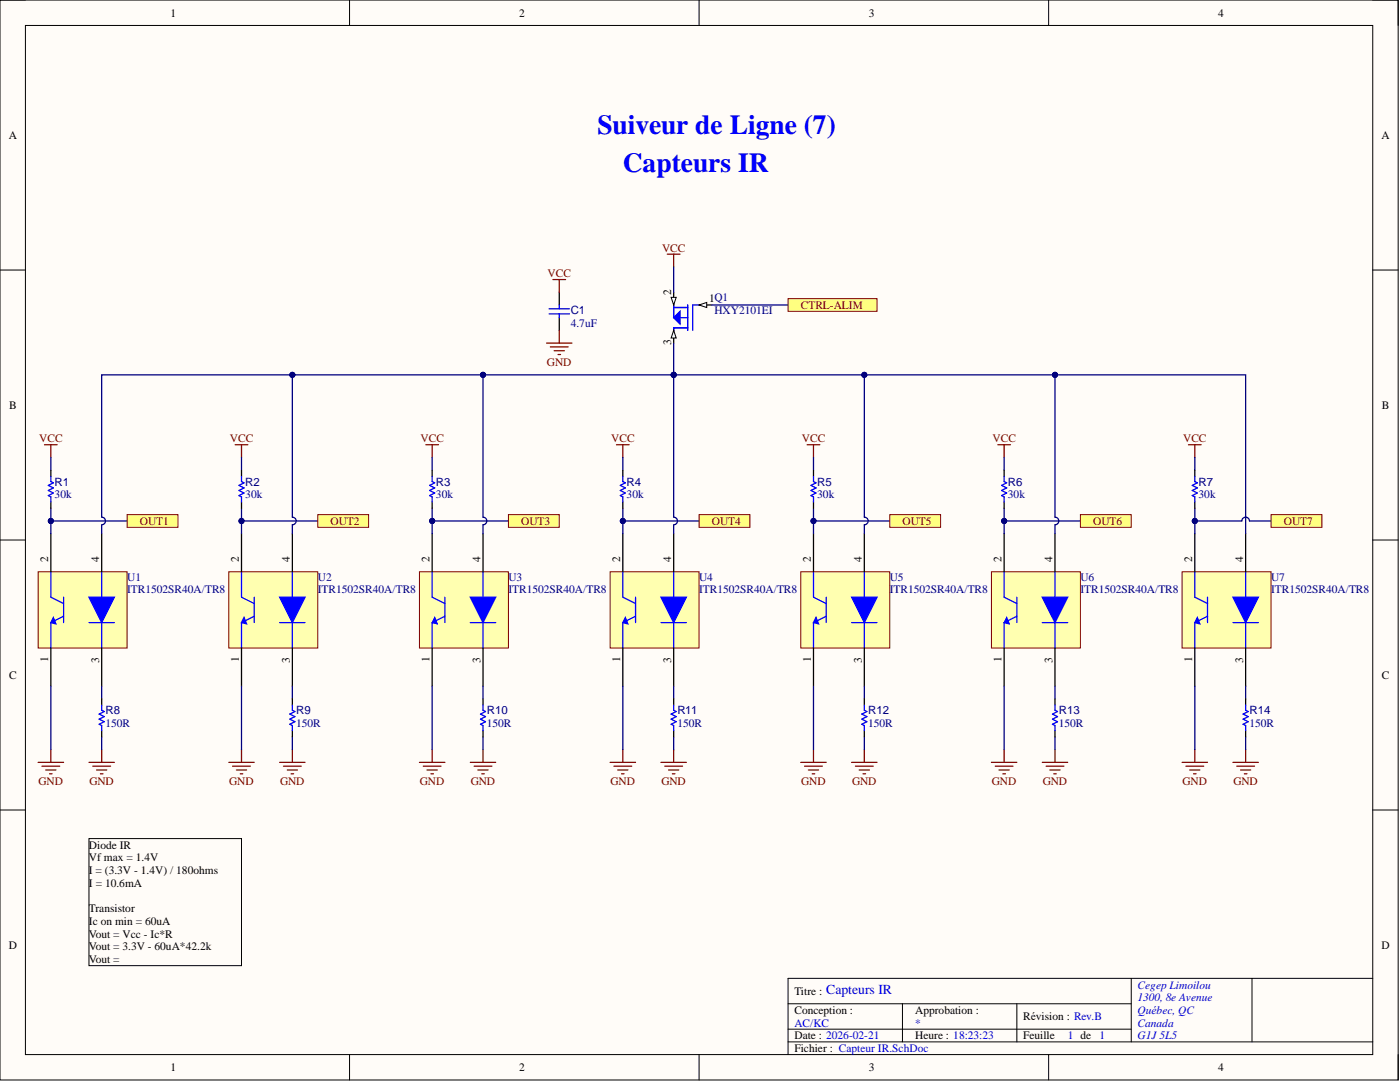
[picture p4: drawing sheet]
<svg xmlns="http://www.w3.org/2000/svg" width="279mm" height="216mm" viewBox="0 0 279 216" stroke-linecap="round" stroke-linejoin="round" font-family="sans-serif">
<defs><g id="words">
<g font-size="5.5" fill="#00f">
<text x="119.2" y="26.7">Suiveur de Ligne (7)</text>
<text x="124.3" y="34.3">Capteurs IR</text>
</g>
<text font-size="2.7" fill="#00f" x="164.9" y="198.4">Capteurs IR</text>
<g font-size="2.3">
<text x="34" y="3.3">1</text>
<text x="103.6" y="3.3">2</text>
<text x="173.4" y="3.3">3</text>
<text x="243.1" y="3.3">4</text>
<text x="1.7" y="27.7">A</text>
<text x="275.7" y="27.7">A</text>
<text x="133.9" y="58.8" transform="rotate(-90 133.9 58.8)">2</text>
<text x="141.5" y="60.3">1Q1</text>
<text x="133.9" y="68.9" transform="rotate(-90 133.9 68.9)">3</text>
<text x="1.8" y="81.6">B</text>
<text x="275.8" y="81.6">B</text>
<text x="9.6" y="112.1" transform="rotate(-90 9.6 112.1)">2</text>
<text x="19.8" y="112.1" transform="rotate(-90 19.8 112.1)">4</text>
<text x="47.7" y="112.1" transform="rotate(-90 47.7 112.1)">2</text>
<text x="57.8" y="112.1" transform="rotate(-90 57.8 112.1)">4</text>
<text x="85.7" y="112.1" transform="rotate(-90 85.7 112.1)">2</text>
<text x="95.9" y="112.1" transform="rotate(-90 95.9 112.1)">4</text>
<text x="123.8" y="112.1" transform="rotate(-90 123.8 112.1)">2</text>
<text x="133.9" y="112.1" transform="rotate(-90 133.9 112.1)">4</text>
<text x="161.8" y="112.1" transform="rotate(-90 161.8 112.1)">2</text>
<text x="172" y="112.1" transform="rotate(-90 172 112.1)">4</text>
<text x="199.9" y="112.1" transform="rotate(-90 199.9 112.1)">2</text>
<text x="210" y="112.1" transform="rotate(-90 210 112.1)">4</text>
<text x="237.9" y="112.1" transform="rotate(-90 237.9 112.1)">2</text>
<text x="248.1" y="112.1" transform="rotate(-90 248.1 112.1)">4</text>
<text x="1.8" y="135.5">C</text>
<text x="9.6" y="132.2" transform="rotate(-90 9.6 132.2)">1</text>
<text x="19.8" y="132.3" transform="rotate(-90 19.8 132.3)">3</text>
<text x="47.7" y="132.2" transform="rotate(-90 47.7 132.2)">1</text>
<text x="57.8" y="132.3" transform="rotate(-90 57.8 132.3)">3</text>
<text x="85.7" y="132.2" transform="rotate(-90 85.7 132.2)">1</text>
<text x="95.9" y="132.3" transform="rotate(-90 95.9 132.3)">3</text>
<text x="123.8" y="132.2" transform="rotate(-90 123.8 132.2)">1</text>
<text x="133.9" y="132.3" transform="rotate(-90 133.9 132.3)">3</text>
<text x="161.8" y="132.2" transform="rotate(-90 161.8 132.2)">1</text>
<text x="172" y="132.3" transform="rotate(-90 172 132.3)">3</text>
<text x="199.9" y="132.2" transform="rotate(-90 199.9 132.2)">1</text>
<text x="210" y="132.3" transform="rotate(-90 210 132.3)">3</text>
<text x="237.9" y="132.2" transform="rotate(-90 237.9 132.2)">1</text>
<text x="248.1" y="132.3" transform="rotate(-90 248.1 132.3)">3</text>
<text x="275.8" y="135.5">C</text>
<text x="17.8" y="169.4">Diode IR</text>
<text x="17.8" y="171.9">Vf max = 1.4V</text>
<text x="17.8" y="174.4">I = (3.3V - 1.4V) / 180ohms</text>
<text x="17.8" y="177">I = 10.6mA</text>
<text x="17.8" y="182">Transistor</text>
<text x="17.8" y="184.6">Ic on min = 60uA</text>
<text x="1.7" y="189.3">D</text>
<text x="17.8" y="187.1">Vout = Vcc - Ic*R</text>
<text x="17.8" y="189.6">Vout = 3.3V - 60uA*42.2k</text>
<text x="275.7" y="189.3">D</text>
<text x="17.8" y="192.2">Vout =</text>
<text x="158.5" y="198.5">Titre :</text>
<text x="158.5" y="202.3">Conception :</text>
<text x="182.6" y="202.3">Approbation :</text>
<text x="204.2" y="203.6">Révision : Rev.B</text>
<text x="158.5" y="207.4">Date : 2026-02-21</text>
<text x="158.5" y="209.9">Fichier : Capteur IR.SchDoc</text>
<text x="182.6" y="207.4">Heure : 18:23:23</text>
<text x="204.2" y="207.4">Feuille</text>
<text x="34" y="213.7">1</text>
<text x="103.6" y="213.7">2</text>
<text x="173.4" y="213.7">3</text>
<text x="243.1" y="213.7">4</text>
</g>
<g font-size="2.3" fill="#800000">
<text x="132.1" y="50.2">VCC</text>
<text x="109.3" y="55.3">VCC</text>
<text x="159.8" y="61.6">CTRL-ALIM</text>
<text x="109.2" y="73">GND</text>
<text x="7.8" y="88.2">VCC</text>
<text x="45.9" y="88.2">VCC</text>
<text x="83.9" y="88.2">VCC</text>
<text x="122" y="88.2">VCC</text>
<text x="160" y="88.2">VCC</text>
<text x="198.1" y="88.2">VCC</text>
<text x="236.1" y="88.2">VCC</text>
<text x="27.9" y="104.7">OUT1</text>
<text x="66" y="104.7">OUT2</text>
<text x="104" y="104.7">OUT3</text>
<text x="142.1" y="104.7">OUT4</text>
<text x="180.1" y="104.7">OUT5</text>
<text x="218.2" y="104.7">OUT6</text>
<text x="256.2" y="104.7">OUT7</text>
<text x="7.7" y="156.7">GND</text>
<text x="17.8" y="156.7">GND</text>
<text x="45.7" y="156.7">GND</text>
<text x="55.9" y="156.7">GND</text>
<text x="83.8" y="156.7">GND</text>
<text x="93.9" y="156.7">GND</text>
<text x="121.8" y="156.7">GND</text>
<text x="132" y="156.7">GND</text>
<text x="159.9" y="156.7">GND</text>
<text x="170" y="156.7">GND</text>
<text x="197.9" y="156.7">GND</text>
<text x="208.1" y="156.7">GND</text>
<text x="236" y="156.7">GND</text>
<text x="246.1" y="156.7">GND</text>
</g>
<g font-size="2.3" fill="#000080">
<text x="113.9" y="65.2">4.7uF</text>
<text x="113.9" y="62.7">C1</text>
<text x="142.6" y="62.6">HXY2101EI</text>
<text x="10.9" y="99.4">30k</text>
<text x="10.9" y="96.9">R1</text>
<text x="49" y="99.4">30k</text>
<text x="49" y="96.9">R2</text>
<text x="87" y="99.4">30k</text>
<text x="87" y="96.9">R3</text>
<text x="125.1" y="99.4">30k</text>
<text x="125.1" y="96.9">R4</text>
<text x="163.1" y="99.4">30k</text>
<text x="163.1" y="96.9">R5</text>
<text x="201.2" y="99.4">30k</text>
<text x="201.2" y="96.9">R6</text>
<text x="239.2" y="99.4">30k</text>
<text x="239.2" y="96.9">R7</text>
<text x="25.4" y="115.9">U1</text>
<text x="25.4" y="118.4">ITR1502SR40A/TR8</text>
<text x="63.4" y="115.9">U2</text>
<text x="63.4" y="118.4">ITR1502SR40A/TR8</text>
<text x="101.5" y="115.9">U3</text>
<text x="101.5" y="118.4">ITR1502SR40A/TR8</text>
<text x="139.5" y="115.9">U4</text>
<text x="139.5" y="118.4">ITR1502SR40A/TR8</text>
<text x="177.6" y="115.9">U5</text>
<text x="177.6" y="118.4">ITR1502SR40A/TR8</text>
<text x="215.6" y="115.9">U6</text>
<text x="215.6" y="118.4">ITR1502SR40A/TR8</text>
<text x="253.7" y="115.9">U7</text>
<text x="253.7" y="118.4">ITR1502SR40A/TR8</text>
<text x="21.1" y="142.5">R8</text>
<text x="59.1" y="142.5">R9</text>
<text x="97.2" y="142.5">R10</text>
<text x="135.2" y="142.5">R11</text>
<text x="173.3" y="142.5">R12</text>
<text x="211.3" y="142.5">R13</text>
<text x="249.4" y="142.5">R14</text>
<text x="21.1" y="145">150R</text>
<text x="59.1" y="145">150R</text>
<text x="97.2" y="145">150R</text>
<text x="135.2" y="145">150R</text>
<text x="173.3" y="145">150R</text>
<text x="211.3" y="145">150R</text>
<text x="249.4" y="145">150R</text>
</g>
<g font-size="2.3" fill="#00f">
<text x="227" y="197.2">Cegep Limoilou</text>
<text x="227" y="199.8">1300, 8e Avenue</text>
<text x="227" y="202.3">Québec, QC</text>
<text x="158.5" y="204.9">AC/KC</text>
<text x="182.6" y="204.9">*</text>
<text x="213.1" y="207.4">1 de</text>
<text x="219.4" y="207.4">1</text>
<text x="227" y="204.9">Canada</text>
<text x="227" y="207.4">G1J 5L5</text>
</g>
</g></defs>
<path d="M0 0h279v215.5h-279z" fill-rule="evenodd" fill="#fffcf8"/>
<path d="M0 0h279v215.5h-279z" fill="none" stroke="#000" stroke-width=".2"/>
<path d="M5.1 5.1h268.9v205.3h-268.9z" fill-rule="evenodd" fill="#fffcf8"/>
<g fill="none" stroke="#000" stroke-width=".2">
<path d="M0 0h5.1M5.1 5.1h268.9v205.3h-268.9zM69.8 0v5.1M139.5 0v5.1M209.3 0v5.1M274 0h5v5.1M0 53.9h5.1M274 53.9h5M0 107.8h5.1M274 107.8h5M0 161.6h5.1M274 161.6h5"/>
<path d="M225.8 195.2v12.7M249.9 195.2v12.7M274 195.2h-116.7v15.2M69.8 210.4v5.1M139.5 210.4v5.1M157.3 200.3h68.5M157.3 207.9h116.7M157.3 205.4h68.5M180.1 200.3v7.6M202.9 200.3v7.6M209.3 210.4v5.1M279 210.4v5.1"/>
</g>
<g fill="none" stroke="#800000" stroke-width=".25">
<path d="M133.2 50.7h2.5M134.4 50.7v2.5M8.9 88.7h2.5M10.1 88.7v2.6M7.6 152.1h5.1M8.4 152.9h3.5M9.1 153.6h2.1M9.9 154.4h.5M10.1 149.6v2.5M17.8 152.1h5M18.5 152.9h3.6M19.3 153.6h2"/>
<path d="M20 154.4h.5M20.3 149.6v2.5M45.7 152.1h5M46.4 152.9h3.6M47.2 153.6h2M47.9 154.4h.6M48.2 149.6v2.5M55.8 152.1h5.1M56.6 152.9h3.5M57.3 153.6h2.1M58.1 154.4h.5M58.3 149.6v2.5"/>
<path d="M83.7 152.1h5.1M84.5 152.9h3.5M85.2 153.6h2.1M86 154.4h.5M86.2 149.6v2.5M93.9 152.1h5M94.6 152.9h3.6M95.4 153.6h2M96.1 154.4h.5M96.4 149.6v2.5M121.8 152.1h5M122.5 152.9h3.6"/>
<path d="M123.3 153.6h2M124 154.4h.6M124.3 149.6v2.5M131.9 152.1h5.1M132.7 152.9h3.5M133.4 153.6h2.1M134.2 154.4h.5M134.4 149.6v2.5M159.8 152.1h5.1M160.6 152.9h3.5M161.3 153.6h2.1M162.1 154.4h.5"/>
<path d="M162.3 149.6v2.5M170 152.1h5M170.7 152.9h3.6M171.5 153.6h2M172.2 154.4h.5M172.5 149.6v2.5M197.9 152.1h5M198.6 152.9h3.6M199.4 153.6h2M200.1 154.4h.6M200.4 149.6v2.5M208 152.1h5.1"/>
<path d="M208.8 152.9h3.5M209.5 153.6h2.1M210.3 154.4h.5M210.5 149.6v2.5M235.9 152.1h5.1M236.7 152.9h3.5M237.4 153.6h2.1M238.2 154.4h.5M238.4 149.6v2.5M246.1 152.1h5M246.8 152.9h3.6M247.6 153.6h2"/>
<path d="M248.3 154.4h.5M248.6 149.6v2.5"/>
</g>
<path d="M134.4 63.4l1.3-1.3v2.6z" fill="#00f"/>
<path d="M134.4 63.4l1.3-1.3v2.6zM134.4 60.9v2.5M134.4 61.4h2.8M135.7 63.4h1.5M137.2 60.9v5M137.2 65.4h-2.8v.5M139.5 60.9h-1.3v5" fill="none" stroke="#00f" stroke-width=".25"/>
<path d="M139.5 60.9h2.6" fill="none" stroke="#000" stroke-width=".25"/>
<path d="M139.5 60.9l1.5-.6v1.1z" fill="#f8fcff"/>
<path d="M139.5 60.9l1.5-.6v1.1z" fill="none" stroke="#000" stroke-width=".2"/>
<path d="M134.4 65.9v2.6" fill="none" stroke="#000" stroke-width=".25"/>
<path d="M134.4 65.9l.6 1.5h-1.1z" fill="#f8fcff"/>
<path d="M134.4 65.9l.6 1.5h-1.1z" fill="none" stroke="#000" stroke-width=".2"/>
<path d="M134.4 58.3v2.6" fill="none" stroke="#000" stroke-width=".25"/>
<path d="M133.9 59.3h1.1l-.6 1.6z" fill="#f8fcff"/>
<path d="M133.9 59.3h1.1l-.6 1.6z" fill="none" stroke="#000" stroke-width=".2"/>
<g fill="none" stroke="#800000" stroke-width=".25">
<path d="M110.3 55.8h2.6M111.6 55.8v2.5M109.1 68.5h5.1M109.8 69.2h3.6M110.6 70h2M111.4 70.7h.5M111.6 65.9v2.6M46.9 88.7h2.6M48.2 88.7v2.6M85 88.7h2.5M86.2 88.7v2.6M123 88.7h2.6"/>
<path d="M124.3 88.7v2.6M161.1 88.7h2.5M162.3 88.7v2.6M199.1 88.7h2.6M200.4 88.7v2.6M237.2 88.7h2.5M238.4 88.7v2.6"/>
</g>
<path d="M111.6 58.3v2.6M111.6 63.4v2.5" fill="none" stroke="#000" stroke-width=".25"/>
<path d="M109.6 61.6h4M109.6 62.6h4M111.6 60.9v.7M111.6 62.6v.8" fill="none" stroke="#00f" stroke-width=".25"/>
<path d="M7.6 114.1h17.8v15.2h-17.8z" fill-rule="evenodd" fill="#ffffb0"/>
<path d="M7.6 114.1h17.8v15.2h-17.8z" fill="none" stroke="#800000" stroke-width=".2"/>
<path d="M17.8 119.2h5l-2.5 5z" fill="#00f"/>
<path d="M10.1 114.1v5.1l2.6 1.2M12.7 119.2v5M17.8 119.2h5l-2.5 5zM20.3 114.1v5.1M12.7 123l-2.6 1.2v5.1M17.8 124.2h5M20.3 124.2v5.1" fill="none" stroke="#00f" stroke-width=".25"/>
<path d="M10.7 123.2l.5 1.3-1.1-.3z" fill="#00f"/>
<path d="M10.7 123.2l.5 1.3-1.1-.3z" fill="none" stroke="#00f" stroke-width=".25"/>
<path d="M10.1 106.5v7.6M20.3 106.5v7.6M10.1 129.3v7.6M20.3 129.3v7.6" fill="none" stroke="#000" stroke-width=".25"/>
<path d="M45.7 114.1h17.7v15.2h-17.7z" fill-rule="evenodd" fill="#ffffb0"/>
<path d="M45.7 114.1h17.7v15.2h-17.7z" fill="none" stroke="#800000" stroke-width=".2"/>
<path d="M55.8 119.2h5.1l-2.6 5z" fill="#00f"/>
<path d="M48.2 114.1v5.1l2.5 1.2M50.7 119.2v5M55.8 119.2h5.1l-2.6 5zM58.3 114.1v5.1M50.7 123l-2.5 1.2v5.1M55.8 124.2h5.1M58.3 124.2v5.1" fill="none" stroke="#00f" stroke-width=".25"/>
<path d="M48.7 123.2l.5 1.3-1-.3z" fill="#00f"/>
<path d="M48.7 123.2l.5 1.3-1-.3z" fill="none" stroke="#00f" stroke-width=".25"/>
<path d="M48.2 106.5v7.6M58.3 106.5v7.6M48.2 129.3v7.6M58.3 129.3v7.6" fill="none" stroke="#000" stroke-width=".25"/>
<path d="M83.7 114.1h17.8v15.2h-17.8z" fill-rule="evenodd" fill="#ffffb0"/>
<path d="M83.7 114.1h17.8v15.2h-17.8z" fill="none" stroke="#800000" stroke-width=".2"/>
<path d="M93.9 119.2h5l-2.5 5z" fill="#00f"/>
<path d="M86.2 114.1v5.1l2.6 1.2M88.8 119.2v5M93.9 119.2h5l-2.5 5zM96.4 114.1v5.1M88.8 123l-2.6 1.2v5.1M93.9 124.2h5M96.4 124.2v5.1" fill="none" stroke="#00f" stroke-width=".25"/>
<path d="M86.8 123.2l.5 1.3-1.1-.3z" fill="#00f"/>
<path d="M86.8 123.2l.5 1.3-1.1-.3z" fill="none" stroke="#00f" stroke-width=".25"/>
<path d="M86.2 106.5v7.6M96.4 106.5v7.6M86.2 129.3v7.6M96.4 129.3v7.6" fill="none" stroke="#000" stroke-width=".25"/>
<path d="M121.8 114.1h17.7v15.2h-17.7z" fill-rule="evenodd" fill="#ffffb0"/>
<path d="M121.8 114.1h17.7v15.2h-17.7z" fill="none" stroke="#800000" stroke-width=".2"/>
<path d="M131.9 119.2h5.1l-2.6 5z" fill="#00f"/>
<path d="M124.3 114.1v5.1l2.5 1.2M126.8 119.2v5M131.9 119.2h5.1l-2.6 5zM134.4 114.1v5.1M126.8 123l-2.5 1.2v5.1M131.9 124.2h5.1M134.4 124.2v5.1" fill="none" stroke="#00f" stroke-width=".25"/>
<path d="M124.8 123.2l.5 1.3-1-.3z" fill="#00f"/>
<path d="M124.8 123.2l.5 1.3-1-.3z" fill="none" stroke="#00f" stroke-width=".25"/>
<path d="M124.3 106.5v7.6M134.4 106.5v7.6M124.3 129.3v7.6M134.4 129.3v7.6" fill="none" stroke="#000" stroke-width=".25"/>
<path d="M159.8 114.1h17.8v15.2h-17.8z" fill-rule="evenodd" fill="#ffffb0"/>
<path d="M159.8 114.1h17.8v15.2h-17.8z" fill="none" stroke="#800000" stroke-width=".2"/>
<path d="M170 119.2h5l-2.5 5z" fill="#00f"/>
<path d="M162.3 114.1v5.1l2.6 1.2M164.9 119.2v5M170 119.2h5l-2.5 5zM172.5 114.1v5.1M164.9 123l-2.6 1.2v5.1M170 124.2h5M172.5 124.2v5.1" fill="none" stroke="#00f" stroke-width=".25"/>
<path d="M162.9 123.2l.5 1.3-1.1-.3z" fill="#00f"/>
<path d="M162.9 123.2l.5 1.3-1.1-.3z" fill="none" stroke="#00f" stroke-width=".25"/>
<path d="M162.3 106.5v7.6M172.5 106.5v7.6M162.3 129.3v7.6M172.5 129.3v7.6" fill="none" stroke="#000" stroke-width=".25"/>
<path d="M197.9 114.1h17.7v15.2h-17.7z" fill-rule="evenodd" fill="#ffffb0"/>
<path d="M197.9 114.1h17.7v15.2h-17.7z" fill="none" stroke="#800000" stroke-width=".2"/>
<path d="M208 119.2h5.1l-2.6 5z" fill="#00f"/>
<path d="M200.4 114.1v5.1l2.5 1.2M202.9 119.2v5M208 119.2h5.1l-2.6 5zM210.5 114.1v5.1M202.9 123l-2.5 1.2v5.1M208 124.2h5.1M210.5 124.2v5.1" fill="none" stroke="#00f" stroke-width=".25"/>
<path d="M200.9 123.2l.5 1.3-1-.3z" fill="#00f"/>
<path d="M200.9 123.2l.5 1.3-1-.3z" fill="none" stroke="#00f" stroke-width=".25"/>
<path d="M200.4 106.5v7.6M210.5 106.5v7.6M200.4 129.3v7.6M210.5 129.3v7.6" fill="none" stroke="#000" stroke-width=".25"/>
<path d="M235.9 114.1h17.8v15.2h-17.8z" fill-rule="evenodd" fill="#ffffb0"/>
<path d="M235.9 114.1h17.8v15.2h-17.8z" fill="none" stroke="#800000" stroke-width=".2"/>
<path d="M246.1 119.2h5l-2.5 5z" fill="#00f"/>
<path d="M238.4 114.1v5.1l2.6 1.2M241 119.2v5M246.1 119.2h5l-2.5 5zM248.6 114.1v5.1M241 123l-2.6 1.2v5.1M246.1 124.2h5M248.6 124.2v5.1" fill="none" stroke="#00f" stroke-width=".25"/>
<path d="M239 123.2l.5 1.3-1.1-.3z" fill="#00f"/>
<path d="M239 123.2l.5 1.3-1.1-.3z" fill="none" stroke="#00f" stroke-width=".25"/>
<path d="M238.4 106.5v7.6M248.6 106.5v7.6M238.4 129.3v7.6M248.6 129.3v7.6" fill="none" stroke="#000" stroke-width=".25"/>
<path d="M10.1 104h15.3" fill="none" stroke="#000080" stroke-width=".25"/>
<circle cx="10.1" cy="104" r=".51" fill="#000080"/>
<circle cx="10.1" cy="104" r=".51" fill="none" stroke="#000080" stroke-width=".2"/>
<path d="M20.3 106.5v-1.8a.76 .76 0 0 0 .8-.7 .76 .76 0 0 0-.8-.8v-28.4h228.3v31.7" fill="none" stroke="#000080" stroke-width=".25"/>
<circle cx="210.5" cy="74.8" r=".51" fill="#000080"/>
<circle cx="210.5" cy="74.8" r=".51" fill="none" stroke="#000080" stroke-width=".2"/>
<circle cx="172.5" cy="74.8" r=".51" fill="#000080"/>
<circle cx="172.5" cy="74.8" r=".51" fill="none" stroke="#000080" stroke-width=".2"/>
<circle cx="134.4" cy="74.8" r=".51" fill="#000080"/>
<circle cx="134.4" cy="74.8" r=".51" fill="none" stroke="#000080" stroke-width=".2"/>
<circle cx="96.4" cy="74.8" r=".51" fill="#000080"/>
<circle cx="96.4" cy="74.8" r=".51" fill="none" stroke="#000080" stroke-width=".2"/>
<circle cx="58.3" cy="74.8" r=".51" fill="#000080"/>
<circle cx="58.3" cy="74.8" r=".51" fill="none" stroke="#000080" stroke-width=".2"/>
<path d="M48.2 104h15.2" fill="none" stroke="#000080" stroke-width=".25"/>
<circle cx="48.2" cy="104" r=".51" fill="#000080"/>
<circle cx="48.2" cy="104" r=".51" fill="none" stroke="#000080" stroke-width=".2"/>
<path d="M86.2 104h15.3" fill="none" stroke="#000080" stroke-width=".25"/>
<circle cx="86.2" cy="104" r=".51" fill="#000080"/>
<circle cx="86.2" cy="104" r=".51" fill="none" stroke="#000080" stroke-width=".2"/>
<path d="M124.3 104h15.2" fill="none" stroke="#000080" stroke-width=".25"/>
<circle cx="124.3" cy="104" r=".51" fill="#000080"/>
<circle cx="124.3" cy="104" r=".51" fill="none" stroke="#000080" stroke-width=".2"/>
<path d="M142.1 60.9h15.2M162.3 104h15.3" fill="none" stroke="#000080" stroke-width=".25"/>
<circle cx="162.3" cy="104" r=".51" fill="#000080"/>
<circle cx="162.3" cy="104" r=".51" fill="none" stroke="#000080" stroke-width=".2"/>
<path d="M200.4 104h15.2" fill="none" stroke="#000080" stroke-width=".25"/>
<circle cx="200.4" cy="104" r=".51" fill="#000080"/>
<circle cx="200.4" cy="104" r=".51" fill="none" stroke="#000080" stroke-width=".2"/>
<path d="M238.4 104h9.4a.76 .76 0 0 1 .8-.8 .76 .76 0 0 1 .8 .8h4.3" fill="none" stroke="#000080" stroke-width=".25"/>
<circle cx="238.4" cy="104" r=".51" fill="#000080"/>
<circle cx="238.4" cy="104" r=".51" fill="none" stroke="#000080" stroke-width=".2"/>
<path d="M10.1 101.4v5.1M10.1 136.9v12.7" fill="none" stroke="#000080" stroke-width=".25"/>
<circle cx="10.1" cy="104" r=".51" fill="#000080"/>
<circle cx="10.1" cy="104" r=".51" fill="none" stroke="#000080" stroke-width=".2"/>
<path d="M10.1 91.3v2.5M48.2 101.4v5.1M48.2 136.9v12.7" fill="none" stroke="#000080" stroke-width=".25"/>
<circle cx="48.2" cy="104" r=".51" fill="#000080"/>
<circle cx="48.2" cy="104" r=".51" fill="none" stroke="#000080" stroke-width=".2"/>
<path d="M58.3 74.8v28.4a.76 .76 0 0 1 .8 .8 .76 .76 0 0 1-.8 .7v1.8" fill="none" stroke="#000080" stroke-width=".25"/>
<circle cx="58.3" cy="74.8" r=".51" fill="#000080"/>
<circle cx="58.3" cy="74.8" r=".51" fill="none" stroke="#000080" stroke-width=".2"/>
<path d="M86.2 101.4v5.1M86.2 136.9v12.7" fill="none" stroke="#000080" stroke-width=".25"/>
<circle cx="86.2" cy="104" r=".51" fill="#000080"/>
<circle cx="86.2" cy="104" r=".51" fill="none" stroke="#000080" stroke-width=".2"/>
<path d="M96.4 74.8v28.4a.76 .76 0 0 1 .8 .8 .76 .76 0 0 1-.8 .7v1.8" fill="none" stroke="#000080" stroke-width=".25"/>
<circle cx="96.4" cy="74.8" r=".51" fill="#000080"/>
<circle cx="96.4" cy="74.8" r=".51" fill="none" stroke="#000080" stroke-width=".2"/>
<path d="M124.3 101.4v5.1M124.3 136.9v12.7" fill="none" stroke="#000080" stroke-width=".25"/>
<circle cx="124.3" cy="104" r=".51" fill="#000080"/>
<circle cx="124.3" cy="104" r=".51" fill="none" stroke="#000080" stroke-width=".2"/>
<path d="M134.4 74.8v28.4a.76 .76 0 0 1 .8 .8 .76 .76 0 0 1-.8 .7v1.8" fill="none" stroke="#000080" stroke-width=".25"/>
<circle cx="134.4" cy="74.8" r=".51" fill="#000080"/>
<circle cx="134.4" cy="74.8" r=".51" fill="none" stroke="#000080" stroke-width=".2"/>
<path d="M134.4 68.5v6.3" fill="none" stroke="#000080" stroke-width=".25"/>
<circle cx="134.4" cy="74.8" r=".51" fill="#000080"/>
<circle cx="134.4" cy="74.8" r=".51" fill="none" stroke="#000080" stroke-width=".2"/>
<path d="M162.3 101.4v5.1M162.3 136.9v12.7" fill="none" stroke="#000080" stroke-width=".25"/>
<circle cx="162.3" cy="104" r=".51" fill="#000080"/>
<circle cx="162.3" cy="104" r=".51" fill="none" stroke="#000080" stroke-width=".2"/>
<path d="M172.5 74.8v28.4a.76 .76 0 0 1 .8 .8 .76 .76 0 0 1-.8 .7v1.8" fill="none" stroke="#000080" stroke-width=".25"/>
<circle cx="172.5" cy="74.8" r=".51" fill="#000080"/>
<circle cx="172.5" cy="74.8" r=".51" fill="none" stroke="#000080" stroke-width=".2"/>
<path d="M200.4 101.4v5.1M200.4 136.9v12.7" fill="none" stroke="#000080" stroke-width=".25"/>
<circle cx="200.4" cy="104" r=".51" fill="#000080"/>
<circle cx="200.4" cy="104" r=".51" fill="none" stroke="#000080" stroke-width=".2"/>
<path d="M210.5 74.8v28.4a.76 .76 0 0 1 .8 .8 .76 .76 0 0 1-.8 .7v1.8" fill="none" stroke="#000080" stroke-width=".25"/>
<circle cx="210.5" cy="74.8" r=".51" fill="#000080"/>
<circle cx="210.5" cy="74.8" r=".51" fill="none" stroke="#000080" stroke-width=".2"/>
<path d="M238.4 101.4v5.1M238.4 136.9v12.7" fill="none" stroke="#000080" stroke-width=".25"/>
<circle cx="238.4" cy="104" r=".51" fill="#000080"/>
<circle cx="238.4" cy="104" r=".51" fill="none" stroke="#000080" stroke-width=".2"/>
<g fill="none" stroke="#000080" stroke-width=".25">
<path d="M134.4 53.2v5.1M48.2 91.3v2.5M86.2 91.3v2.5M124.3 91.3v2.5M162.3 91.3v2.5M200.4 91.3v2.5M238.4 91.3v2.5M20.3 136.9v2.5M58.3 136.9v2.5M96.4 136.9v2.5M134.4 136.9v2.5M172.5 136.9v2.5"/>
<path d="M210.5 136.9v2.5M248.6 136.9v2.5M20.3 147.1v2.5M58.3 147.1v2.5M96.4 147.1v2.5M134.4 147.1v2.5M172.5 147.1v2.5M210.5 147.1v2.5M248.6 147.1v2.5"/>
</g>
<path d="M25.4 102.7h10.1v2.5h-10.1z" fill-rule="evenodd" fill="#ffff80"/>
<path d="M25.4 102.7h10.1v2.5h-10.1z" fill="none" stroke="#800000" stroke-width=".2"/>
<path d="M63.4 102.7h10.2v2.5h-10.2z" fill-rule="evenodd" fill="#ffff80"/>
<path d="M63.4 102.7h10.2v2.5h-10.2z" fill="none" stroke="#800000" stroke-width=".2"/>
<path d="M101.5 102.7h10.1v2.5h-10.1z" fill-rule="evenodd" fill="#ffff80"/>
<path d="M101.5 102.7h10.1v2.5h-10.1z" fill="none" stroke="#800000" stroke-width=".2"/>
<path d="M139.5 102.7h10.2v2.5h-10.2z" fill-rule="evenodd" fill="#ffff80"/>
<path d="M139.5 102.7h10.2v2.5h-10.2z" fill="none" stroke="#800000" stroke-width=".2"/>
<path d="M177.6 102.7h10.1v2.5h-10.1z" fill-rule="evenodd" fill="#ffff80"/>
<path d="M177.6 102.7h10.1v2.5h-10.1z" fill="none" stroke="#800000" stroke-width=".2"/>
<path d="M215.6 102.7h10.2v2.5h-10.2z" fill-rule="evenodd" fill="#ffff80"/>
<path d="M215.6 102.7h10.2v2.5h-10.2z" fill="none" stroke="#800000" stroke-width=".2"/>
<path d="M253.7 102.7h10.1v2.5h-10.1z" fill-rule="evenodd" fill="#ffff80"/>
<path d="M253.7 102.7h10.1v2.5h-10.1z" fill="none" stroke="#800000" stroke-width=".2"/>
<path d="M157.3 59.6h17.7v2.5h-17.7z" fill-rule="evenodd" fill="#ffff80"/>
<path d="M157.3 59.6h17.7v2.5h-17.7z" fill="none" stroke="#800000" stroke-width=".2"/>
<path d="M17.8 167.3h30.4v25.4h-30.4z" fill="none" stroke="#000" stroke-width=".2"/>
<g fill="none" stroke="#000" stroke-width=".25">
<path d="M10.1 93.8v1.3M48.2 93.8v1.3M86.2 93.8v1.3M124.3 93.8v1.3M162.3 93.8v1.3M200.4 93.8v1.3M238.4 93.8v1.3M10.1 100.1v1.3M48.2 100.1v1.3M86.2 100.1v1.3M124.3 100.1v1.3M162.3 100.1v1.3"/>
<path d="M200.4 100.1v1.3M238.4 100.1v1.3M20.3 139.4v1.3M58.3 139.4v1.3M96.4 139.4v1.3M134.4 139.4v1.3M172.5 139.4v1.3M210.5 139.4v1.3M248.6 139.4v1.3M20.3 145.8v1.3M58.3 145.8v1.3M96.4 145.8v1.3"/>
<path d="M134.4 145.8v1.3M172.5 145.8v1.3M210.5 145.8v1.3M248.6 145.8v1.3"/>
</g>
<g fill="none" stroke="#00f" stroke-width=".25">
<path d="M10.1 95.1v1l.6 .2-1.1 .6 1.1 .5-1.1 .5 1.1 .5-1.1 .5 .5 .2v1M48.2 95.1v1l.5 .2-1 .6 1 .5-1 .5 1 .5-1 .5 .5 .2v1M86.2 95.1v1l.6 .2-1.1 .6 1.1 .5-1.1 .5 1.1 .5-1.1 .5 .5 .2v1M124.3 95.1v1l.5 .2-1 .6 1 .5-1 .5 1 .5-1 .5 .5 .2v1M162.3 95.1v1l.6 .2-1.1 .6 1.1 .5-1.1 .5 1.1 .5-1.1 .5 .5 .2v1M200.4 95.1v1l.5 .2-1 .6 1 .5-1 .5 1 .5-1 .5 .5 .2v1M238.4 95.1v1l.6 .2-1.1 .6 1.1 .5-1.1 .5 1.1 .5-1.1 .5 .5 .2v1M20.3 140.7v1l.5 .3-1 .5 1 .5-1 .5 1 .5-1 .5 .5 .3v1M58.3 140.7v1l.6 .3-1.1 .5 1.1 .5-1.1 .5 1.1 .5-1.1 .5 .5 .3v1M96.4 140.7v1l.5 .3-1 .5 1 .5-1 .5 1 .5-1 .5 .5 .3v1M134.4 140.7v1l.6 .3-1.1 .5 1.1 .5-1.1 .5 1.1 .5-1.1 .5 .5 .3v1M172.5 140.7v1l.5 .3-1 .5 1 .5-1 .5 1 .5-1 .5 .5 .3v1"/>
<path d="M210.5 140.7v1l.6 .3-1.1 .5 1.1 .5-1.1 .5 1.1 .5-1.1 .5 .5 .3v1M248.6 140.7v1l.5 .3-1 .5 1 .5-1 .5 1 .5-1 .5 .5 .3v1"/>
</g>
<use href="#words"/>
</svg>
